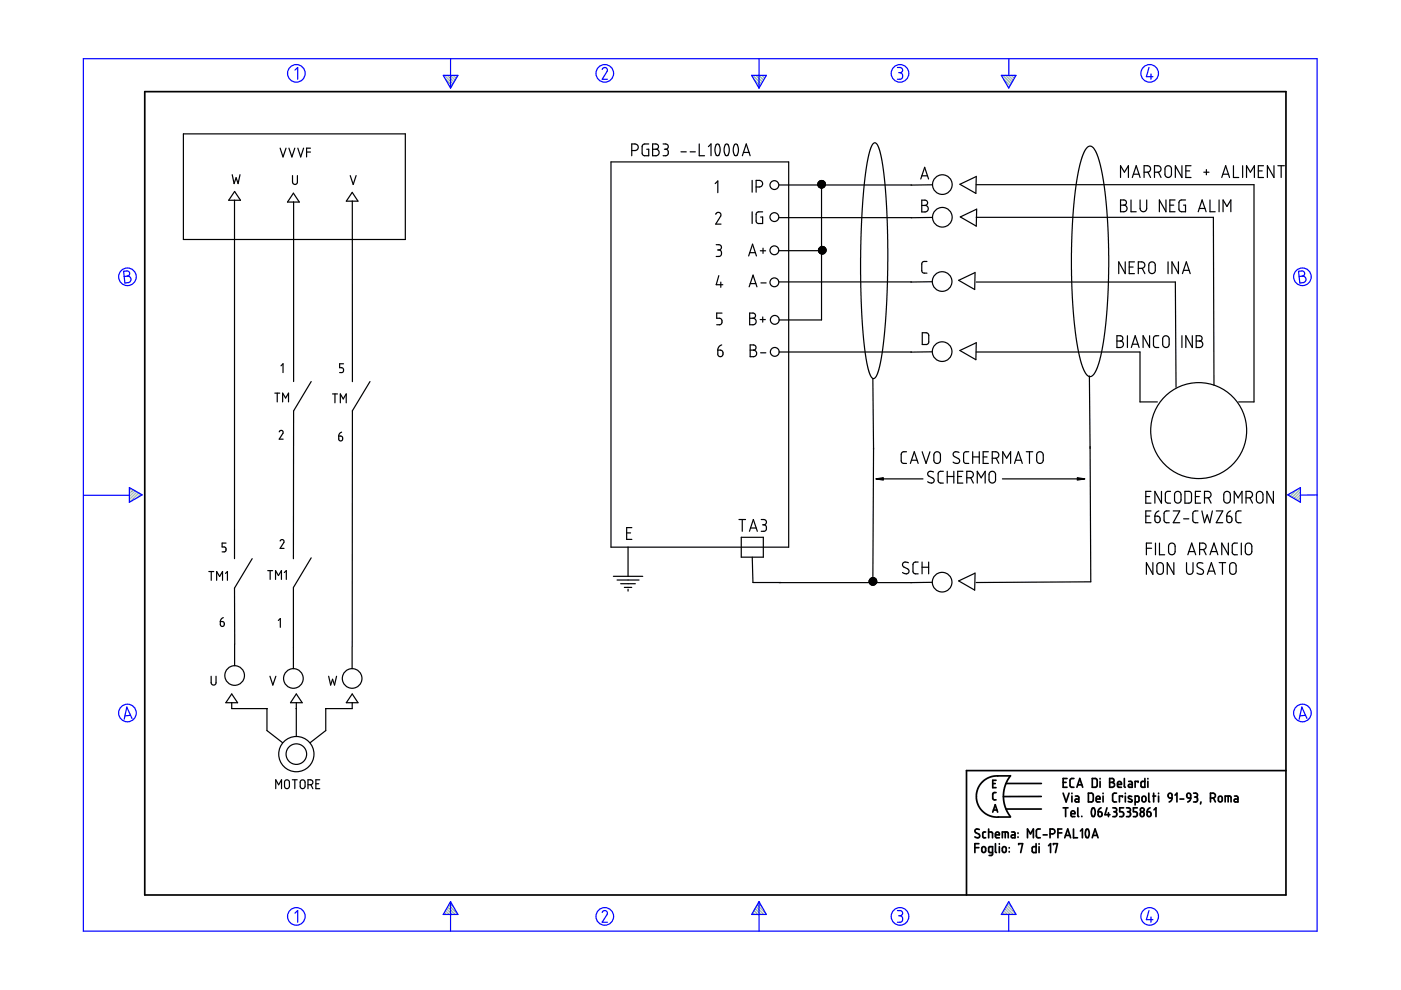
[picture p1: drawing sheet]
<svg xmlns="http://www.w3.org/2000/svg" width="297mm" height="210mm" viewBox="0 0 297 210" stroke-linecap="round" stroke-linejoin="round" font-family="sans-serif">
<g fill="none" stroke="#6c9" stroke-width=".25">
<path d="M94.2 16l1.8 1.8M94.5 16.8l1.3 1.4M94.8 16l1.5 1.4M95.3 18.3l.3 .3M95.5 16l1 1M96.1 16l.6 .6M96.7 16l.3 .2M159.6 16l1.8 1.8M159.9 16.8l1.3 1.4M160.3 16l1.4 1.4M160.7 18.3l.3 .3M160.9 16l1 1"/>
<path d="M161.5 16l.6 .6M162.1 16l.2 .2M212.6 16l1.8 1.8M212.8 16.8l1.3 1.4M213.2 16l1.4 1.4M213.7 18.3l.2 .3M213.8 16l1 1M214.4 16l.7 .6M215.1 16l.2 .2M27.5 103.4h-.1M27.9 103.6l-.5 .4M28.3 103.8l-.9 .9"/>
<path d="M28.7 104.1l-1.3 1.2M29 104.3l-1.6 1.6M29.4 104.5l-1.8 1.9M29.8 104.8l-.8 .8M273.4 104.7l-.3 .3M274.9 103.9l-1.4 1.3M275.7 103.6l-1.8 1.9M275.7 106.1l-.2 .3M275.7 105.5l-.6 .6M275.7 104.9l-1 1M275.7 104.2l-1.4 1.5M94 193.8v.1"/>
<path d="M94.2 193.5l.4 .4M94.4 193.1l.9 .8M94.7 192.7l1.2 1.2M94.9 192.3l1.6 1.6M95.1 191.9l1.9 1.9M95.4 191.5l.8 .8M159.4 193.8v.1M159.6 193.5l.4 .4M159.9 193.1l.8 .8M160.1 192.7l1.2 1.2M160.3 192.3l1.6 1.6M160.5 191.9l1.9 1.9"/>
<path d="M160.8 191.5l.8 .8M212.3 193.8v.1M212.6 193.5l.4 .4M212.8 193.1l.8 .8M213 192.7l1.2 1.2M213.2 192.3l1.6 1.6M213.5 191.9l1.8 1.9M213.7 191.5l.8 .8"/>
</g>
<g fill="none" stroke="#00f" stroke-width=".25">
<path d="M17.7 12.4h261.6v185h-261.6zM62.5 14.9l.6-.6v2.5M94 16h3.1l-1.6 2.7zM95.5 12.4v6.3M127.7 14.7l.5-.4 .5 .3v.5l-1 1.7h1.1M159.4 16h3.1l-1.6 2.7zM160.9 12.4v6.3M190.3 14.3h.7l.3 .3v.6l-.5 .2M190.5 15.4h.3M190.8 15.4l.5 .3v.7l-.3 .4h-.7M212.3 16h3.1l-1.5 2.7zM213.9 12.5v3.5"/>
<path d="M243.6 14.3l-.5 2h1.4M244 15.7v1.1M26.2 57.5l.9-.1 .3 .3 .1 .5-.5 .3 .5 .2 .3 .4-.1 .3-.3 .5-.9 .1zM27 58.5l-.7 .1M275.3 57.5l.9-.1 .3 .3 .1 .5-.5 .3 .5 .2 .3 .4-.1 .4-.2 .3-1 .2zM276.1 58.5l-.7 .1M17.8 105h9.6M27.4 103.4l2.7 1.5-2.7 1.6zM273 104.9l2.7-1.5v3.1zM279.3 104.9l-3.6 .1M27.7 151.7l-1.2 .1M28 152.3l-1.1-2.4-.6 2.6"/>
<path d="M276.8 151.7l-1.2 .1M277.1 152.3l-1.1-2.4-.6 2.6M62.5 193.6l.6-.5v2.4M95.5 191.2v6.2M95.5 191.2l1.6 2.7h-3.1zM127.7 193.5l.1-.3 .5-.1 .5 .4-.1 .4-1 1.6h1.1M160.9 191.2v6.2M160.9 191.2l1.6 2.7h-3.1zM190.3 193.1h.6l.4 .2v.5l-.5 .4M190.5 194.2h.3M190.8 194.2l.5 .3v.7l-.4 .3h-.6M213.9 191.2l1.5 2.7h-3.1z"/>
<path d="M213.9 193.9v3.5M243.6 193.1l-.5 1.9h1.4M244 194.4v1.1"/>
<circle cx="62.8" cy="15.6" r="1.87"/>
<circle cx="128.2" cy="15.6" r="1.87"/>
<circle cx="190.8" cy="15.6" r="1.87"/>
<circle cx="243.8" cy="15.6" r="1.87"/>
<circle cx="27" cy="58.7" r="1.87"/>
<circle cx="276.1" cy="58.7" r="1.87"/>
<circle cx="27" cy="151.2" r="1.87"/>
<circle cx="276.1" cy="151.2" r="1.87"/>
<circle cx="62.8" cy="194.3" r="1.87"/>
<circle cx="128.2" cy="194.3" r="1.87"/>
<circle cx="190.8" cy="194.3" r="1.87"/>
<circle cx="243.8" cy="194.3" r="1.87"/>
</g>
<g fill="none" stroke="#000" stroke-width=".36">
<path d="M30.7 19.4h241.9v170.4h-241.9zM206.7 179.7h.8M207.5 178.9h-.8v1.9M207.6 175.9l-.6-.1-.3 .4 .1 .3 .8 .4 .1 .5-.2 .2-.8-.2M208.2 179.7l.5-.2 .3 .3v.6l-.3 .3-.5-.1zM209 176.4h-.4l-.2 .2v.9l.2 .1h.4M209.6 176.4l.8 .1v1.1M209.6 175.8v1.8M210.5 166.1h.5M210.5 172.2l.5-1.6 .5 1.6M210.6 171.7h.8M211.1 177h.8l-.1-.5-.2-.1-.4 .1-.1 .9 .2 .2h.6"/>
<path d="M211.1 178.9v1.7l.2 .2M211.2 168h-.4l-.3 .3v1.1l.7 .2M211.2 165.4h-.7v1.6h.7M211.9 178.9v.1M211.9 179.5v1.3M212.5 177.6v-1.2h1.1l.2 1.2M212.6 179.7l.4-.2 .3 .3v.6l-.3 .3-.4-.1zM213.1 176.4v1.2M213.3 166.1h7.5M213.3 171.5h7.5M214 179.7v.1M214.2 164.5h-3.5l-.9 .3-.9 .5-.7 .6-.7 .9-.4 1-.1 1.1 .1 1.1 .4 .9 .7 1 .8 .6 .8 .5 .9 .2h3.5"/>
<path d="M214.2 164.5l-1 1.7-.5 2.2 .1 1.3 .3 1.3 1.1 2.1M214.5 176.4h.5l.2 .2v1h-.5a.31 .31 0 0 1-.3-.3 .31 .31 0 0 1 .3-.3h.5M215.8 176.6v.1M215.8 177.4v.1M216 179.1v-.2h.8l-.4 1.9M217.8 177.6v-1.8l.7 1 .6-1v1.8M219.7 178.9v1.9l-.7-.1-.1-1 .2-.2h.6M220.3 178.9v.1M220.3 179.5v1.3M220.6 175.8h-.6l-.3 .3 .1 1.3 .2 .2h.6M220.8 168.9h-8.1M221.2 177h.8"/>
<path d="M222.3 179.3l.4-.4v1.9M222.6 176.8l.9-.1 .2-.3-.2-.5-.9-.1v1.8M223.4 179.1v-.2h.8l-.4 1.9M224.3 176.6h.8M225.1 175.8h-.8v1.8M225.4 165.9h.6M225.4 168.2l.6 1.8 .7-1.8M225.4 171.3h1M225.7 177.6l.7-1.8 .6 1.8M225.9 177.1h.9M225.9 171.3v1.8M226.2 165.1h-.8v1.8h.8"/>
<path d="M227.1 172.5h.8l-.1-.5-.4-.1-.3 .2v.8l.2 .2h.6M227.3 168.2v.1M227.3 168.8v1.2M227.6 175.8v1.8h.9M227.7 165.1h-.6l-.2 .3v1.4l.3 .1h.5M228 168.8h.5l.2 .2v1h-.5a.31 .31 0 0 1-.3-.3 .31 .31 0 0 1 .3-.3h.5M228.3 166.9l.6-1.8 .7 1.8M228.5 166.4h.9M228.5 171.3v1.7l.2 .1M229.1 176.2l.4-.4v1.8M229.4 173.1h.1M230.3 175.9a.53 .53 0 0 1 .5 .1 .53 .53 0 0 1 .1 .6l-.1 .7a.34 .34 0 0 1-.4 .3 .34 .34 0 0 1-.2-.5l-.1-.5z"/>
<path d="M230.8 168.2h.7l.3 .3v1.2l-.3 .3h-.7zM231.6 177.6l.6-1.8 .6 1.8M231.6 165.1h.7l.3 .2v1.3l-.2 .3h-.8zM231.6 171.4a.53 .53 0 0 1 .5 .2 .53 .53 0 0 1 .1 .5l-.1 .7a.34 .34 0 0 1-.4 .3 .34 .34 0 0 1-.3-.4v-.6zM231.7 177.1h.9M232.4 169.4h.8v-.3l-.2-.3-.5 .1-.1 .9 .2 .2h.6M232.8 172.1h.6l.2 .2 .1 .5-.2 .3h-.3l-.3-.1zM233.2 165.1v.1M233.2 165.7v1.2M233.4 171.3l-.4 .3-.2 .5M233.9 168.2v.1M233.9 168.8v1.2"/>
<path d="M234.7 171.3l-.4 1.4h1M235 172.3v.8M235.3 165.1h.6l.3 .3-.1 .4-.3 .1 .4 .1 .1 .3-.1 .4-.3 .2h-.6zM235.3 165.9h.5M235.9 171.3h.7l.1 .2 .1 .3-.4 .3M236.2 172.1h.2M236.4 172.1l.3 .2 .1 .5-.3 .3h-.6M236.7 168.2h-.5l-.3 .3v1.3l.3 .2h.5M236.9 166.3h.9l-.2-.5-.3-.1-.3 .1-.1 .9 .2 .2h.7M238 169v-.2h-.7v1.2M238.2 171.3h-.8v.8h.6l.2 .4-.1 .6h-.7M238.4 165.1v1.7l.2 .1"/>
<path d="M238.6 168.2v.1M238.6 168.8v1.2M238.8 171.3h.5l.3 .2v.4l-.3 .2M239.1 172.1h.2M239.3 172.1l.4 .3-.1 .5-.2 .2h-.6M239.3 165.7h.5l.3 .2v1h-.6a.31 .31 0 0 1-.3-.3 .31 .31 0 0 1 .3-.3h.6M239.9 168.9l-.2-.1a.29 .29 0 0 0-.4 .1 .29 .29 0 0 0 .1 .4l.5 .2a.33 .33 0 0 1 0 .5 .33 .33 0 0 1-.5 0l-.2-.1M240.7 170l.7-.1 .1-.9-.2-.2h-.6v1.9M241.1 171.3h-.8v.8h.6l.2 .3-.1 .7h-.7M241.3 165.9v-.2h-.6v1.2M241.9 172.3l.2-.2 .4 .2 .1 .5-.1 .2-.4 .1-.2-.1zM242.2 169l.2-.2 .4 .1 .2 .8-.2 .2-.4 .1-.3-.2z"/>
<path d="M242.7 165.1v1.8h-.6l-.2-.2 .1-.9 .2-.1h.5M243.2 172.1l.7 .2v.7l-.4 .1-.2-.1zM243.4 165.1v.1M243.4 165.7v1.2M243.6 168.2v1.6l.2 .2M243.8 171.3l-.4 .3-.2 .5M244.4 168.8h.6M244.6 168.2v1.8M244.7 171.7l.4-.4v1.8M245.6 168.2v.1M245.6 168.8v1.2M247.7 168.4l.3-.2 .4 .1 .1 .9-.7-.1z"/>
<path d="M248.5 169.2l-.2 .5-.4 .3M249.1 168.6l.4-.4v1.8M250.2 169.4h.8M251.7 168.3l.3-.1 .3 .1 .2 .9h-.6l-.2-.2zM252.5 169.2l-.2 .5-.5 .3M253.1 168.2l.7 .1 .1 .4-.4 .3M253.3 169h.2M253.5 169l.4 .2v.5l-.2 .3h-.6M254.6 170l-.1 .5M256.6 169.2l.9-.1 .2-.3-.1-.4-.4-.2h-.6v1.8M257.3 169.2l.4 .8M258.4 169l.2-.2 .4 .1 .1 .8-.1 .2-.4 .1-.3-.2z"/>
<path d="M259.8 170v-1.2l1.1 .1 .1 1.1M260.4 168.8v1.2M261.7 168.8h.6l.2 .3v.9h-.6a.31 .31 0 0 1-.3-.3 .31 .31 0 0 1 .3-.3h.6M272.6 163.4h-67.7v26.4M210.4 180.8h-.5l-.3-.2v-.9l.2-.2h.6v1.6l-.2 .3h-.5M214 180.6v.1"/>
<circle cx="242.2" cy="171.7" r=".42"/>
</g>
<g fill="none" stroke="#000" stroke-width=".25">
<path d="M38.9 28.4h47v22.4h-47zM49.2 37l.4 1.9 .5-1.2 .4 1.2 .4-1.9M59.4 31.4l.6 1.9 .6-1.9M61.3 31.4l.6 1.9 .6-1.9M62 37.2l.1 1.6 .4 .3 .5-.3 .1-1.6M63.1 31.4l.7 1.9 .6-1.9M65 32.2h.8M65.8 31.4h-.8v1.9M74.3 37.2l.6 1.9 .6-1.9M129.5 34.3h37.7v81.7h-37.7zM133.9 31.9l1.2-.1 .2-.5-.1-.5-.4-.3h-.9v2.5M137.5 30.5h-.9l-.4 .3-.1 1.7 .4 .5h1v-1.4h-.4"/>
<path d="M138.4 30.5l.9 .1 .3 .3-.1 .5-.4 .2 .4 .2 .2 .6-.2 .5-.2 .1h-.9zM138.4 31.6h.7M140.6 30.5l.8 .1 .2 .3v.5l-.5 .2M140.9 31.6h.2M141.1 31.6l.4 .1 .2 .3-.1 .7-.3 .3h-.7M144.4 32.2h1.1M146.3 32.2h1.1M148.3 30.5v2.5h1.1M150.2 31.1l.5-.6v2.5M151.6 38.9l.6-.5v2.5M151.8 30.7h.1a.59 .59 0 0 1 .6 .1 .59 .59 0 0 1 .2 .6l-.2 1.3-.1 .3h-.4l-.3-.4-.1-.7zM153.8 30.6h.5l.2 .4 .1 1-.2 .7a.44 .44 0 0 1-.5 .3 .44 .44 0 0 1-.3-.6l-.1-.8z"/>
<path d="M155.7 30.7a.59 .59 0 0 1 .7 .1 .59 .59 0 0 1 .1 .6l-.1 1.3-.2 .3h-.3l-.3-.4-.2-.7zM157.4 33l.8-2.5 .8 2.5M157.6 32.3h1.2M159.5 38.2v2.5M160.3 39.6h.8l.4-.2 .2-.5-.2-.5-.5-.2h-.7v2.5M165.2 39.2h28.1M173.5 38.8h.1M173.7 38.8h.1M173.7 39.1l-.3 .3M173.7 38.9l-.3 .3M173.7 38.7l-.3 .3M173.7 38.4l-.2 .3"/>
<path d="M173.9 38.3l-.2 .2M173.9 38.8l-.2 .2M174.1 38.3l-.4 .4M174.2 38.8l-.7 .6M174.2 39.2v28.6h-9.1M174.2 38.3l-.8 .8M174.4 38.3l-1 .9M174.4 38.8l-.7 .7M174.5 38.3l-.4 .5M174.5 38.4l-.8 .8M174.6 38.8l-.9 .9v-.1M174.6 38.4l-.3 .4"/>
<path d="M174.7 38.4l-1.2 1.2 .2-.3M174.8 38.5l-.3 .3M174.8 38.5l-1.1 1.1M174.9 39.5l-.3 .3M174.9 38.6l-.2 .2M174.9 38.7l-1.1 1.1M174.9 38.8l-1 1M175 38.8l-1.1 1M175 39.3l-.6 .6M175 39.2l-.7 .7M175 38.9l-.9 1M175 39l-.9 .9"/>
<path d="M185.1 30.5a.63 .63 0 0 1 1 .3l.9 3.1 .7 5.9 .4 7.5 .1 8.2-.2 8.1-.5 7.3-.7 5.6-1 3.2a.67 .67 0 0 1-.7 .5 .67 .67 0 0 1-.6-.7l-.5-1.4-.4-2.3-.7-6.1-.4-7.8v-8.9l.3-8.5 .6-6.7 .8-5 .4-1.5zM195.2 38l.8-2.5 .9 2.5M195.4 37.3h1.2M197.7 39.2h-4.6M207 39.2h58.9v46h-3.3M207 37.4l-.1 3.6-3.4-1.9 3.4-1.6M230.5 31.2a1.08 1.08 0 0 1 1.6 .6l.6 1.3 .6 2.1 1 5.4 .6 7.6 .2 8.5-.3 8-.7 6.5-.9 5-.5 1.7-.7 1.3a1.07 1.07 0 0 1-1.1 .5 1.07 1.07 0 0 1-.9-.8l-.4-1-.7-2.4-1-6-.6-8.2-.1-7.7 .3-8.2 .7-6.6 1.1-5 .5-1.5zM237.6 37.6v-2.5l.8 1.4 .8-1.4v2.5M240.1 37.6l.8-2.5 .8 2.5M240.3 36.9h1.2M242.6 36.5h.8l.4-.2 .1-.6-.2-.4-1.1-.2v2.5M243.4 36.5l.5 1.1"/>
<path d="M244.8 36.5h.8l.3-.2 .3-.4-.2-.6-.4-.2h-.8v2.5M245.6 36.5l.6 1.1M247.1 35.4l.7-.3 .5 .5 .1 1.4-.2 .4-.3 .2h-.5l-.4-.5v-1.4zM250.6 35.1v2.5l-1.4-2.5v2.5M251.4 36.2h.8M252.5 35.1h-1.1v2.5h1.1M255.2 36.5h1.1M255.8 36v1.1M259 37.6l.9-2.5 .8 2.5M259.3 36.9h1.2M261.5 35.1v2.5h1.1M263.5 35.1v2.5"/>
<path d="M264.3 37.6v-2.5l.8 1.4 .9-1.4v2.5M266.8 36.2h.8M267.9 35.1h-1.1v2.5h1.1M270.1 35.1v2.5l-1.4-2.5v2.5M270.9 35.1h1.4M271.6 35.1v2.5M49.7 42.5v75.9M49.7 40.6l1.3 1.9h-2.5zM62.2 41l1.3 1.8h-2.5zM62.3 42.8v38.1M74.7 40.8l1.2 1.9h-2.5zM74.7 42.7v38.2"/>
<path d="M151.7 45.4l.3-.3 .4-.1 .3 .1 .2 .5-1.2 1.9h1.2M151.8 51.9h.7l.4 .3v.5l-.5 .3M152.1 53h.3M152.4 53l.5 .3 .1 .7-.4 .4h-.8M152.4 58.4l-.6 2h1.4M152.8 59.8v1.1M158.7 54.3l.9-2.5 .8 2.5M159 53.6h1.1M159.5 44.9v2.5M161.2 53.2h1.1M161.3 60h1.1M161.7 44.9h-1l-.4 .4v1.7l.4 .4h1v-1.4h-.4"/>
<path d="M161.8 52.6v1.1M165.1 53.1h9.1M165.2 59.8h28.1M165.2 46.1h28.1M173.7 53.3l-.1 .1M173.7 53.1l-.1 .2M173.7 52.9l-.2 .2M173.7 52.7l-.1 .1M173.8 53.7l1.2-1.1-1.1 1.1M174.1 52.3l-.6 .6M174.2 52.3l-.5 .5M174.4 52.3l-.9 .8"/>
<path d="M174.4 52.3l-.7 .7M174.6 52.3l-1 1M174.6 52.3l-.9 .9M174.7 52.3l-1 1.1M174.8 52.4l-1.1 1.1M174.8 52.4l-1.1 1.2M174.9 52.5l-1.1 1.1M175 52.7l-1.1 1.1M175.1 53.4l-.4 .4M175.1 52.7l-1.1 1.1M175.1 53.3l-.6 .5M175.1 52.8l-1 1"/>
<path d="M175.1 53.1l-.7 .8M175.1 52.9l-.9 .9M175.1 53l-.8 .9M195.4 42.4l.9 .1 .4 .4-.2 .5-.4 .2 .5 .1 .2 .5-.1 .4-.3 .3h-1zM195.4 43.6h.7M196.5 55.4l-.8 .1-.3 .4 .1 1.8 .4 .2h.6M197.7 59.7l-4.6 .1M197.7 46.1l-4.6 .1M206.7 57.7v3.7l-3.4-2 3.4-1.6M207 59.8h42.2l.1 22.3M207 46.1h50.3l.1 35.6M207.1 44.3l-.1 3.6-3.4-1.9 3.4-1.6"/>
<path d="M237.6 42.4h.8l.4 .4-.1 .5-.4 .2 .4 .2 .3 .3-.1 .6-.4 .3h-.9zM237.6 43.5h.7M238.6 55.5v2.5l-1.4-2.5v2.5M239.4 56.6h.8M239.8 42.4v2.5h1.1M240.5 55.5h-1.1v2.5h1.1M241.3 56.9h.9l.4-.2 .1-.5-.2-.5-1.2-.2v2.5M241.7 42.4l.1 2 .6 .5 .4-.1 .3-.4v-2M242.2 56.9l.5 1.1M243.7 55.8l.7-.3 .5 .5v1.5l-.4 .5h-.5l-.4-.5v-1.4zM247.2 42.4v2.5l-1.4-2.5v2.5M247.6 55.5v2.5"/>
<path d="M248 43.5h.9M249.1 42.4h-1.1v2.5h1.1M249.9 55.5v2.5l-1.4-2.5v2.5M250.7 58l.8-2.5 .8 2.5M250.9 57.3h1.2M251.4 42.4h-1l-.4 .4v1.6l.4 .5h1v-1.4h-.5M254 44.9l.9-2.5 .8 2.5M254.3 44.2h1.2M256.5 42.4v2.5h1.1M258.5 42.4v2.5M259.3 44.9v-2.5l.8 1.4 .9-1.4v2.5M59.6 77.6l.4-.5v1.9"/>
<path d="M72.8 77.1h-.8v.9h.6l.2 .3-.1 .6-.7 .1M152.2 74.2l.7 .1 .3 .2 .1 .7-.3 .3-.3 .1-.4-.2zM153 73.1l-.6 .4-.2 .7M153.1 66.4h-1.1v1.1h.7l.4 .5v.5l-.3 .3-.8 .1M158.8 60.8l.9-2.5 .8 2.5M158.9 66.4h.9l.3 .3v.5l-.5 .3 .4 .1 .3 .4v.5l-.4 .3-1 .1zM158.9 67.5h.7M159 73.1l.9 .1 .4 .3-.1 .5-.5 .2 .5 .2 .2 .4-.1 .5-.3 .3h-1zM159 74.2h.7M159.1 60.1h1.2M161.2 67.8h1.1M161.3 74.8h1.1"/>
<path d="M161.7 67.2v1.1M165.2 74.6h28.1M195.5 70.5l1 .1 .4 .4v1.6l-.4 .4h-1zM197.7 74.6l-4.6 .1M207 74.6h34.7v10.6h3.7M207 72.6l-.1 3.7-3.4-2 3.4-1.6M231 79.7l.1 15.4M236.8 71.2h.9l.3 .3v.6l-.5 .2 .5 .2 .2 .4-.1 .4-.4 .3-.9 .1zM236.8 72.3h.7M239 71.2v2.5M239.9 73.7l.8-2.5 .8 2.5M240.1 73h1.2"/>
<path d="M243.7 71.2v2.5l-1.3-2.5v2.5M245.7 71.2h-.8l-.3 .5v1.6l.3 .3 .8 .1M246.7 71.4l.6-.2 .3 .2 .3 .3v1.4l-.4 .5-.5 .1-.5-.5v-1.5zM250.6 71.2v2.5M252.8 71.2v2.5l-1.4-2.5v2.5M253.6 71.2h.9l.3 .4-.1 .5-.4 .2 .5 .2 .2 .4-.2 .5-.2 .2-1 .1zM253.6 72.3h.7M58.3 83.4h1M58.8 83.4v1.8M59.2 91.6l.4-.4 .4 .3v.3l-.8 1.3h.8M59.9 85.2v-1.8l.7 1 .6-1v1.8M66 80.9l-3.7 6.2-.1 31.4"/>
<path d="M70.5 83.5h1M71 83.5v1.9M71.8 92.5l.8 .1v.6l-.1 .2-.3 .1-.3-.2zM72.2 85.4v-1.9l.6 1.1 .6-1.1v1.9M72.4 91.6l-.4 .3-.2 .6M74.7 87.1v50M78.4 80.9l-3.7 6.2M185.1 80.3l.1 14.9M185.2 95l-.1 28.5M192.2 95.8h-.8l-.3 .5 .1 1.7 .3 .3h.7M193 98.3l.8-2.5 .9 2.5M193.3 97.6h1.1"/>
<path d="M195.5 95.8l.8 2.5 .9-2.5M198.2 96l.6-.2 .5 .4 .1 1.5-.6 .6-.5-.1-.3-.4v-1.4zM200 99.9h-.7l-.4 .5 .1 1.8 .3 .2h.7M200.8 99.9v2.5M202.2 99.9v2.5M203.3 95.9l-.8-.1-.4 .3v.3l.1 .3 1.1 .6 .2 .4-.1 .3-.3 .2-.4 .1-.6-.3M204.2 99.9h-1.1v2.5h1.1M205.4 95.8h-.8l-.3 .4 .1 1.8 .3 .3h.7M206.2 95.8v2.5M206.2 96.9h1.4M207.6 95.8v2.5M208.4 96.9h.9"/>
<path d="M209.5 95.8h-1.1v2.5h1.1M210.4 97.2h.8l.3-.2 .3-.5-.2-.4-.4-.3h-.8v2.5M211.2 97.2l.6 1.1M212.6 98.3v-2.5l.8 1.4 .9-1.4v2.5M215.1 98.3l.8-2.5 .8 2.5M215.3 97.6h1.2M217.6 95.8h1.4M218.3 95.8v2.5M219.9 96.1l.7-.3 .5 .4 .1 1.5-.5 .5h-.4l-.5-.4v-1.4zM231.1 94.7l.2 28.7-24.3 .1M47.9 115.1h-.8v.9h.5l.3 .3-.1 .6-.7 .1M53.5 118.4l-3.8 6.3 .1 11.8"/>
<path d="M59.4 114.7l.3-.3 .5 .2v.4l-.8 1.3h.8M66 118.3l-3.7 6.2-.1 17.3M132.9 113h.8M133.2 116v6.2M134 111.9h-1.1v2.5h1.1M156.7 110.2h1.4M157.2 113.9h4.6v4.2h-4.6zM157.4 110.2v2.4M158.9 112.6l.8-2.4 .9 2.4M159.1 112h1.2M159.5 118.1l.1 5.4h6M161.4 110.2h.8l.3 .3-.1 .5-.5 .3"/>
<path d="M161.7 111.3h.2M161.9 111.3l.5 .2 .1 .8-.4 .3h-.7M185.7 101.5h10M192.6 119.3l-.9-.1-.2 .2-.2 .4 .3 .4 1 .5 .1 .3-.1 .5-.6 .2-.7-.3M194.7 119.2h-.7l-.4 .4 .1 1.8 .4 .3h.6M195.5 119.2v2.5M196.9 119.2v2.5M197.9 100.1l-.8-.2-.4 .3v.3l.3 .5 .9 .5 .2 .4-.1 .3-.6 .2-.7-.2M200.8 101h1.4M203.1 101h.8M205 101.3h.8l.4-.2 .2-.4-.2-.5-.4-.3h-.8v2.5M205.8 101.3l.6 1.1"/>
<path d="M207.2 102.4v-2.5l.8 1.4 .9-1.4v2.5M209.8 100.2l.7-.3 .6 .5v1.5l-.5 .5h-.5l-.4-.5v-1.4zM212.5 101.5h17.5M242.9 105.3h.9M242.9 109.4h.9M243.1 116.2h1.1M244 104.2h-1.1v2.5h1.1M244 108.3h-1.1v2.5h1.1M244.2 115.1h-1.1v2.5M244.4 119.3v2.5l-1.3-2.5v2.5M244.9 109.4l.7 .1 .3 .2 .1 .6-.3 .4-.3 .1-.4-.2zM245 115.1v2.5"/>
<path d="M245.4 119.5l.7-.2 .5 .4 .1 1.5-.5 .6h-.5l-.4-.5v-1.5zM245.7 108.3l-.6 .4-.2 .7M245.8 115.1v2.5h1.1M246.3 104.2v2.5l-1.4-2.5v2.5M247.9 108.3l-.7 .1-.4 .4v1.6l.3 .4h.8M247.9 115.4l.7-.3 .5 .6v1.5l-.5 .4-.5-.1-.3-.4v-1.3zM248.2 104.2h-.7l-.4 .5 .1 1.7 .4 .3h.6M248.8 108.3h1.3l-1.3 2.5h1.3M248.9 119.3v2.5l-1.4-2.5v2.5M249.2 104.4l.6-.2 .6 .4v1.5l-.2 .4-.3 .2-.5-.1-.4-.4v-1.5zM251 110h1.1M251.2 104.2h.9l.5 .3v1.7l-.3 .4-1.1 .1z"/>
<path d="M251.6 119.3v1.9l.1 .4 .4 .2 .5-.1 .3-.4v-2M251.8 117.6l.9-2.5 .8 2.5M252.1 116.9h1.2M253.4 105.3h.9M254 108.3l-.7 .1-.4 .4 .1 1.8 .4 .2h.6M254.3 116.5l1.2-.1 .2-.4-.1-.6-.4-.3h-.9v2.5M254.6 104.2h-1.2v2.5h1.2M254.8 108.3l.6 2.5 .5-1.6 .6 1.6 .5-2.5M255 119.4l-.9-.1-.3 .4v.3l.2 .3 1 .6 .2 .2-.1 .4-.3 .3h-.4l-.6-.3M255.2 116.5l.5 1.1M255.4 105.6h.8l.3-.2 .3-.5-.2-.5-.4-.2h-.8v2.5M256.2 105.6l.6 1.1"/>
<path d="M256.5 117.6l.9-2.5 .8 2.5M256.8 116.9h1.2M257.9 108.3h1.3l-1.3 2.5h1.3M258.5 119.3h1.4M259.2 119.3v2.5M259.7 104.4l.6-.2 .5 .5v1.5l-.5 .5-.4-.1-.4-.4v-1.4zM260.1 109.4l.7 .1 .3 .1 .1 .8-.2 .3-.4 .1-.4-.2zM260.4 115.1v2.5l-1.4-2.5v2.5M260.9 108.3l-.6 .4-.2 .7M260.9 119.4l.7-.1 .4 .4 .1 1.5-.5 .6h-.4l-.5-.5v-1.5zM261.7 106.7v-2.5l.8 1.4 .8-1.4v2.5M262.4 115.1l-.8 .1-.3 .4v1.7l.3 .3h.8"/>
<path d="M263.1 108.3l-.7 .1-.4 .4v1.6l.4 .4h.7M263.2 115.1v2.5M264.2 105.6h.8l.4-.2 .2-.4-.2-.5-.4-.3h-.8v2.5M264.2 115.4l.7-.3 .5 .5v1.4l-.5 .6h-.5l-.3-.4-.1-1.5zM265 105.6l.6 1.1M266.6 104.4l.7-.2 .5 .5-.1 1.5-.4 .5-.6-.1-.3-.4v-1.4zM270 104.2v2.5l-1.4-2.5v2.5M44.3 121.2h1M44.8 121.2v1.8M45.9 123v-1.8l.7 1 .6-1v1.8M46.7 131.8l.8 .2 .1 .4-.2 .3-.4 .1-.2-.1zM47.3 131l-.4 .2-.2 .6"/>
<path d="M47.8 121.6l.4-.4v1.8M49.7 136.6v4.5M56.8 121h1M57.3 121v1.9M58.4 122.9v-1.9l.6 1 .7-1v1.9M59 131.6l.4-.5v1.9M60.3 121.4l.4-.4v1.9M74.7 137.2v4.6M130 122.2h6.3M130.8 123h4.7M131.6 123.8h3.1M132.4 124.5h1.5"/>
<path d="M133.2 124.9v.4M165.2 123.5h28.1M184.6 122.8l-.3 .4M184.8 122.5l-.5 .6M184.9 122.5l-.3 .3M185.1 122.5l-.8 .8M185.1 122.5l-.8 .9M185.3 122.5l-1 1M185.4 122.6l-1 1.1M185.5 122.6l-1.1 1.1M185.6 122.6l-1.1 1.2M185.6 122.7l-1.1 1.1"/>
<path d="M185.7 122.7l-1.1 1.2M185.7 122.8l-1.1 1.1M185.8 122.9l-1.1 1.1M185.8 123.6l-.4 .4M185.8 123l-1.1 1M185.8 123.5l-.5 .5M185.8 123.1l-.9 .9M185.9 123.1l-1 1M185.9 123.3l-.8 .8M195.5 120.3h1.4M197.7 123.5h-4.6M206.7 121.5v3.6l-3.4-1.9 3.4-1.6"/>
<path d="M256 121.8l.8-2.5 .9 2.5M256.2 121.1h1.2M44.8 143.4v1.5l.3 .3h.4l.3-.3v-1.5M49.1 149v1.2h7.5v4.7l3.3 2.6M49.1 147.1l1.3 1.9h-2.5zM57.2 143.4l.6 1.8 .7-1.8M62.8 150.2h.1M62.8 149v7.1M62.8 147.1l1.3 1.9h-2.5zM69.7 143.4l.4 1.8 .4-1.2 .4 1.2 .5-1.8M74.7 149v1.2h-5.6v4.7l-3.4 2.6M74.7 147.1l1.2 1.9h-2.5z"/>
<path d="M58.5 167.2v-1.9l.6 1.1 .6-1.1v1.9M60.4 165.5l.6-.1 .3 .3 .1 1.1-.4 .4h-.4l-.3-.3zM62 165.3h1M62.5 165.3v1.9M63.8 165.5l.4-.2 .4 .4 .1 1.1-.4 .4h-.4l-.3-.4zM65.3 166.4l.9-.2 .1-.4-.1-.3-.9-.2v1.9M65.9 166.4l.4 .8M67 166.2h.6M67.8 165.3h-.8v1.9h.8"/>
<circle cx="164.2" cy="39.2" r=".94"/>
<circle cx="174.2" cy="39.1" r=".8"/>
<circle cx="199.8" cy="39.1" r="2.08"/>
<circle cx="164.2" cy="53.1" r=".94"/>
<circle cx="164.2" cy="46" r=".94"/>
<circle cx="164.2" cy="59.9" r=".94"/>
<circle cx="174.3" cy="53.1" r=".8"/>
<circle cx="199.7" cy="59.7" r="2.08"/>
<circle cx="199.8" cy="46.1" r="2.08"/>
<circle cx="164.3" cy="67.8" r=".94"/>
<circle cx="164.3" cy="74.6" r=".94"/>
<circle cx="199.7" cy="74.6" r="2.08"/>
<circle cx="254.1" cy="91.3" r="10.2"/>
<circle cx="185.1" cy="123.3" r=".8"/>
<circle cx="199.7" cy="123.4" r="2.08"/>
<circle cx="49.7" cy="143.2" r="2.08"/>
<circle cx="62.2" cy="143.8" r="2.08"/>
<circle cx="62.8" cy="159.9" r="3.7"/>
<circle cx="62.8" cy="159.9" r="2.18"/>
<circle cx="74.7" cy="143.8" r="2.08"/>
</g>
<path d="M185.7 101.5l1.6-.2v.5zM228.4 101.3l1.6 .2-1.6 .3z" fill="#000" stroke="#000" stroke-width=".25"/>
</svg>
